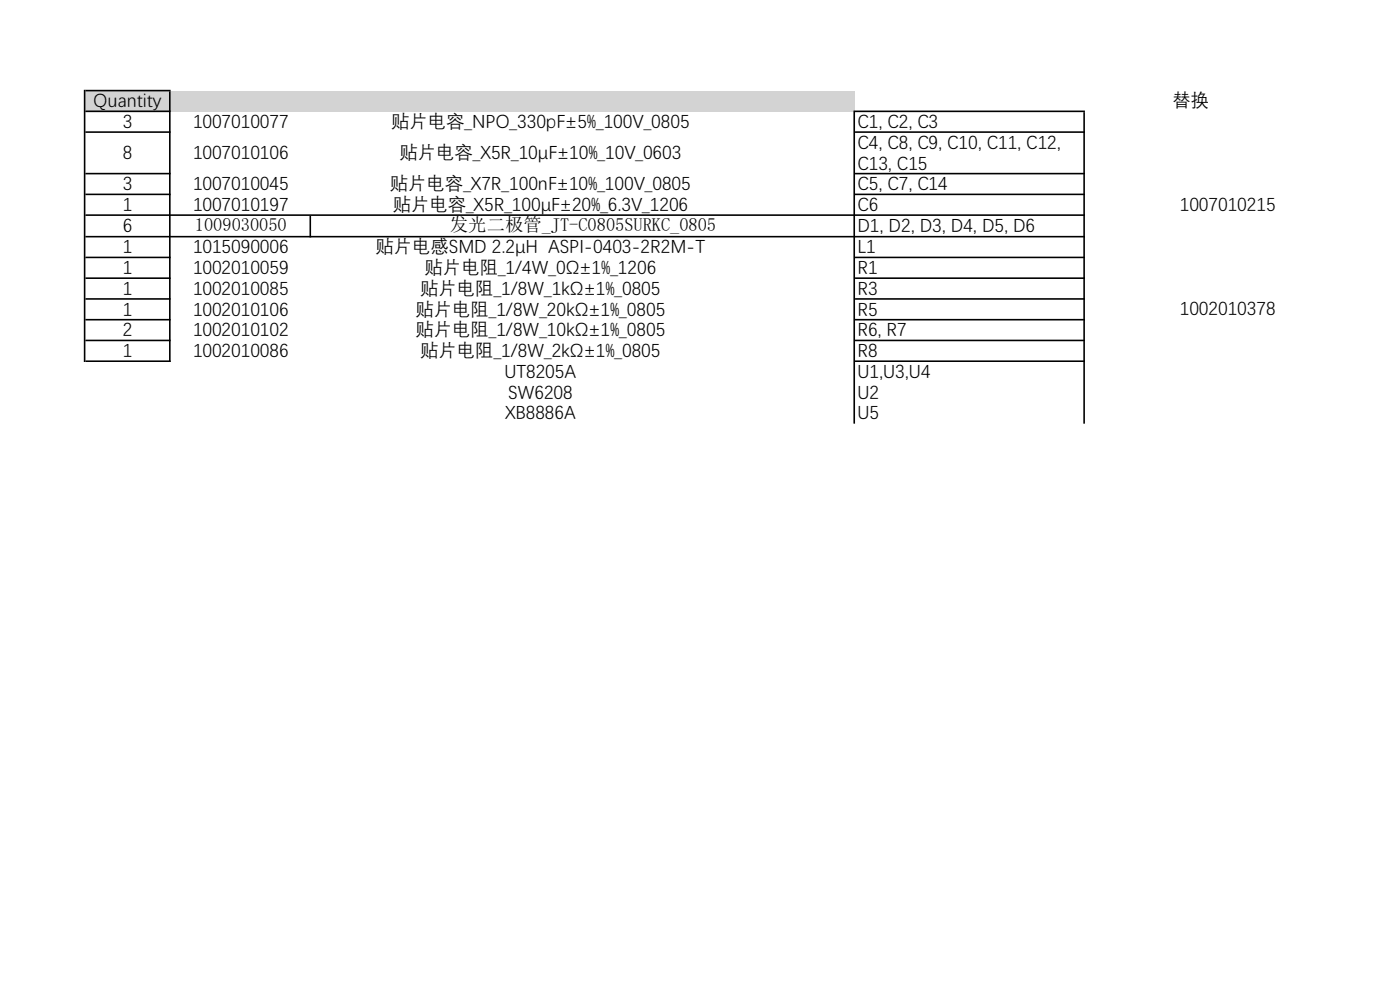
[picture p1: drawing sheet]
<svg xmlns="http://www.w3.org/2000/svg" width="297mm" height="210mm" viewBox="0 0 297 210" stroke-linecap="round" stroke-linejoin="round" font-family="sans-serif">
<defs><g id="words">
<g font-size="3.9">
<text x="19.9" y="22.6">Quantity</text>
<text x="248.8" y="22.5">替换</text>
<text x="26" y="27">3</text>
<text x="41" y="27">1007010077</text>
<text x="83" y="27">贴片电容_NPO_330pF±5%_100V_0805</text>
<text x="181.9" y="27">C1, C2, C3</text>
<text x="26" y="33.6">8</text>
<text x="41" y="33.6">1007010106</text>
<text x="84.8" y="33.6">贴片电容_X5R_10μF±10%_10V_0603</text>
<text x="181.9" y="31.4">C4, C8, C9, C10, C11, C12,</text>
<text x="181.9" y="35.8">C13, C15</text>
<text x="26" y="40.2">3</text>
<text x="41" y="40.2">1007010045</text>
<text x="82.7" y="40.2">贴片电容_X7R_100nF±10%_100V_0805</text>
<text x="181.9" y="40.2">C5, C7, C14</text>
<text x="26" y="44.6">1</text>
<text x="41" y="44.6">1007010197</text>
<text x="83.3" y="44.6">贴片电容_X5R_100μF±20%_6.3V_1206</text>
<text x="181.9" y="44.6">C6</text>
<text x="250.3" y="44.5">1007010215</text>
<text x="26" y="49.1">6</text>
<text x="26" y="53.6">1</text>
<text x="41" y="53.6">1015090006</text>
<text x="41.4" y="49.1">1009030050</text>
<text x="79.7" y="53.6">贴片电感SMD 2.2μH ASPI-0403-2R2M-T</text>
<text x="95.5" y="49.1">发光二极管_JT-C0805SURKC_0805</text>
<text x="181.9" y="49.1">D1, D2, D3, D4, D5, D6</text>
<text x="181.9" y="53.6">L1</text>
<text x="26" y="58">1</text>
<text x="41" y="58">1002010059</text>
<text x="90.1" y="58">贴片电阻_1/4W_0Ω±1%_1206</text>
<text x="181.9" y="58">R1</text>
<text x="26" y="62.4">1</text>
<text x="41" y="62.4">1002010085</text>
<text x="89.2" y="62.4">贴片电阻_1/8W_1kΩ±1%_0805</text>
<text x="181.9" y="62.4">R3</text>
<text x="26" y="66.8">1</text>
<text x="26" y="71.2">2</text>
<text x="41" y="66.8">1002010106</text>
<text x="41" y="71.2">1002010102</text>
<text x="88.1" y="66.8">贴片电阻_1/8W_20kΩ±1%_0805</text>
<text x="88.1" y="71.2">贴片电阻_1/8W_10kΩ±1%_0805</text>
<text x="181.9" y="66.8">R5</text>
<text x="181.9" y="71.2">R6, R7</text>
<text x="250.3" y="66.7">1002010378</text>
<text x="26" y="75.6">1</text>
<text x="41" y="75.6">1002010086</text>
<text x="89.2" y="75.6">贴片电阻_1/8W_2kΩ±1%_0805</text>
<text x="181.9" y="75.6">R8</text>
<text x="107" y="80">UT8205A</text>
<text x="181.9" y="80">U1,U3,U4</text>
<text x="107.1" y="88.8">XB8886A</text>
<text x="107.8" y="84.4">SW6208</text>
<text x="181.9" y="84.4">U2</text>
<text x="181.9" y="88.8">U5</text>
</g>
</g></defs>
<path d="M18.1 19.4h163.2v4.3h-163.2z" fill="#d3d3d3"/>
<g fill="#000">
<path d="M17.8 19h.3v57.8h-.3zM35.9 19.4h.3v57.4h-.3zM181.1 23.5h.3v66.4h-.3zM229.8 23.8h.4v66.1h-.4zM65.7 45.8h.3v4.6h-.3z" fill-rule="evenodd"/>
<path d="M18.1 19h18.1v.4h-18.1zM181.4 23.5h48.8v.3h-48.8zM181.4 27.9h48.8v.3h-48.8zM181.4 36.7h48.8v.3h-48.8zM181.4 41.1h48.8v.3h-48.8zM18.1 45.5h212.1v.3h-212.1zM18.1 50h212.1v.4h-212.1zM181.4 54.4h48.8v.4h-48.8zM181.4 58.8h48.8v.4h-48.8zM181.4 63.2h48.8v.4h-48.8zM181.4 67.6h48.8v.4h-48.8zM181.4 72.1h48.8v.3h-48.8zM181.4 76.5h48.8v.3h-48.8z" fill-rule="evenodd"/>
<path d="M18.1 23.5h18.1v.3h-18.1zM18.1 27.9h18.1v.3h-18.1zM18.1 36.7h18.1v.3h-18.1zM18.1 41.1h18.1v.3h-18.1zM18.1 54.4h18.1v.4h-18.1zM18.1 58.8h18.1v.4h-18.1zM18.1 63.2h18.1v.4h-18.1zM18.1 67.6h18.1v.4h-18.1zM18.1 72.1h18.1v.3h-18.1zM18.1 76.5h18.1v.3h-18.1z" fill-rule="evenodd"/>
</g>
<use href="#words"/>
</svg>
